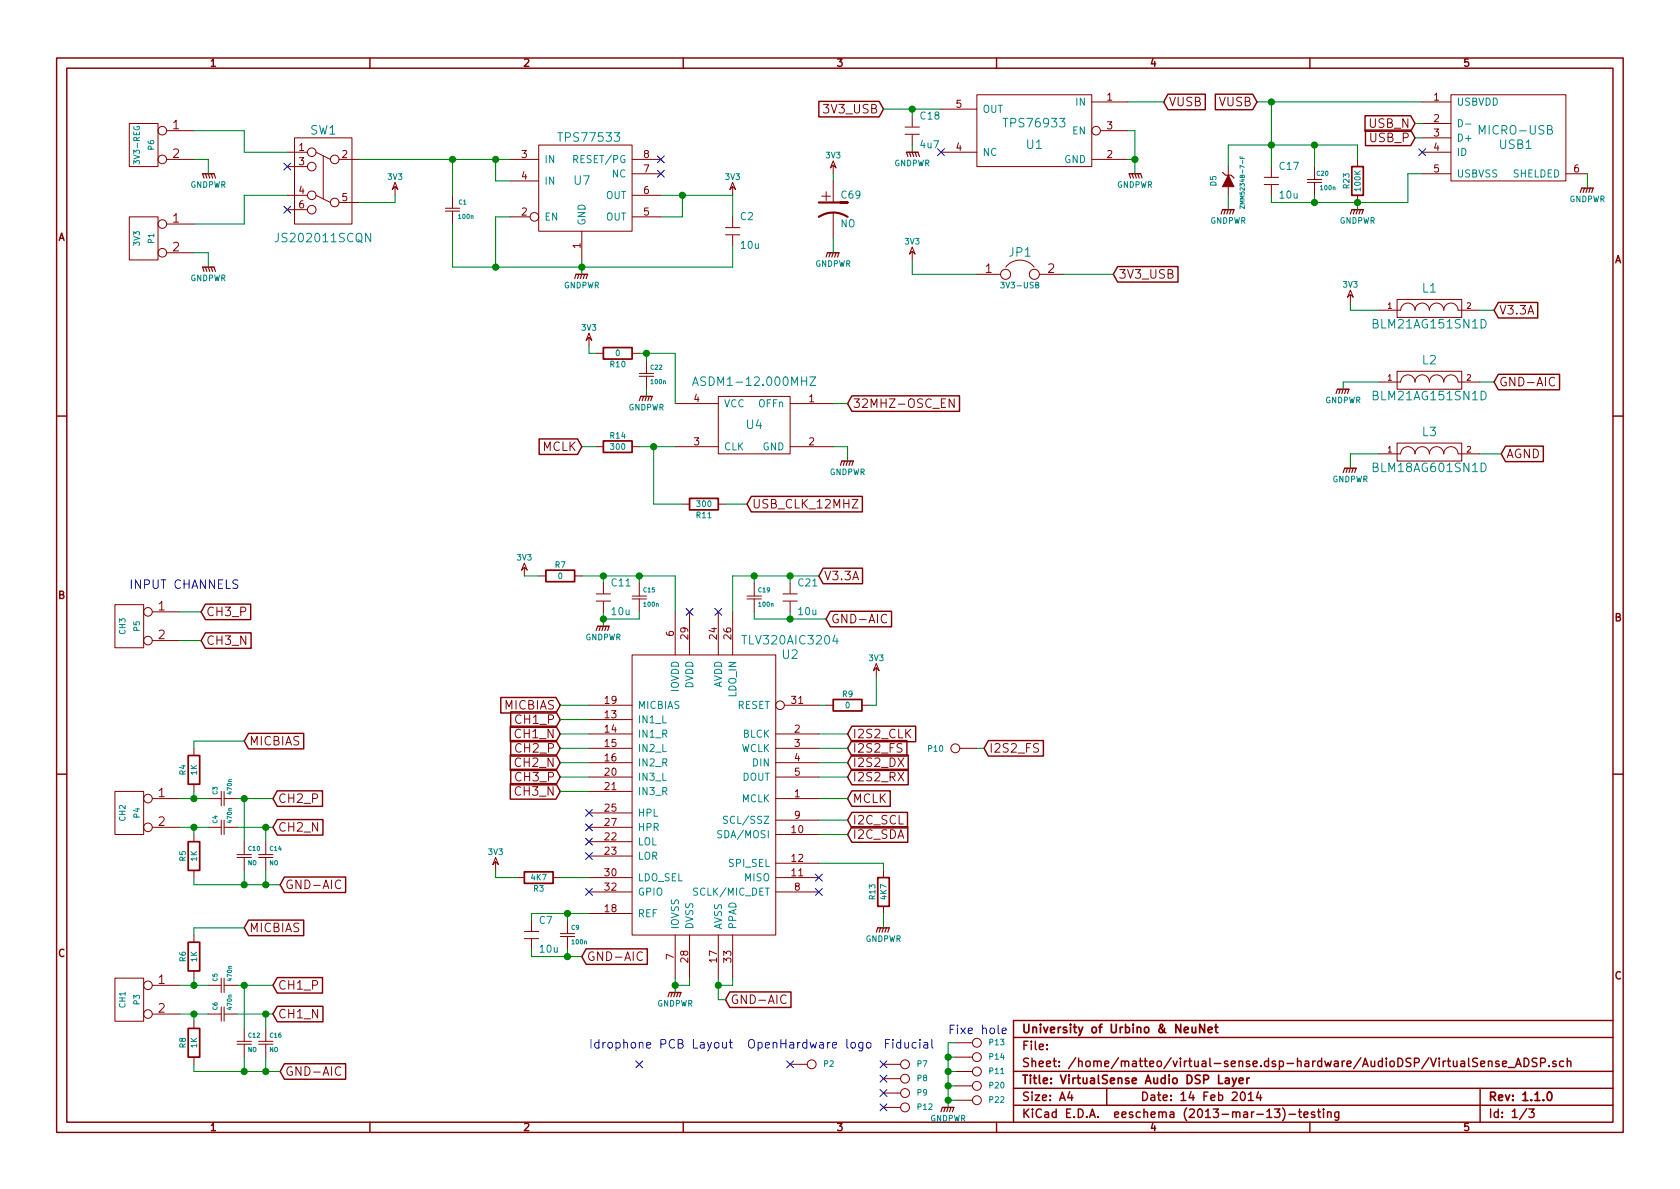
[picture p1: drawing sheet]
<svg xmlns="http://www.w3.org/2000/svg" width="297mm" height="210mm" viewBox="0 0 297 210" stroke-linecap="round" stroke-linejoin="round" font-family="sans-serif">
<defs><g id="words">
<text font-size="2.8" fill="#840000" x="145.2" y="35.6">+</text>
<g font-size="2.1" fill="#840000">
<text x="30.5" y="22.9">1</text>
<text x="145.8" y="20.1">3V3_USB</text>
<text x="206.7" y="18.8">VUSB</text>
<text x="215.4" y="18.8">VUSB</text>
<text x="242.1" y="22.6">USB_N</text>
<text x="30.5" y="27.9">2</text>
<text x="242.2" y="25.1">USB_P</text>
<text x="30.5" y="39.4">1</text>
<text x="30.5" y="44.4">2</text>
<text x="174.2" y="48.3">1</text>
<text x="185.3" y="48.3">2</text>
<text x="197.8" y="49.3">3V3_USB</text>
<text x="265.1" y="55.6">V3.3A</text>
<text x="265.1" y="68.3">GND-AIC</text>
<text x="150.8" y="72.1">32MHZ-OSC_EN</text>
<text x="95.8" y="79.8">MCLK</text>
<text x="266.3" y="81">AGND</text>
<text x="133" y="89.9">USB_CLK_12MHZ</text>
<text x="28" y="107.9">1</text>
<text x="145.7" y="102.6">V3.3A</text>
<text x="28" y="113">2</text>
<text x="36.5" y="109">CH3_P</text>
<text x="147" y="110.2">GND-AIC</text>
<text x="36.5" y="114">CH3_N</text>
<text x="89.2" y="125.5">MICBIAS</text>
<text x="44.1" y="131.8">MICBIAS</text>
<text x="91.2" y="130.6">CH1_N</text>
<text x="91.3" y="128">CH1_P</text>
<text x="150.8" y="130.6">I2S2_CLK</text>
<text x="91.2" y="135.6">CH2_N</text>
<text x="91.3" y="133.1">CH2_P</text>
<text x="150.8" y="135.6">I2S2_DX</text>
<text x="150.8" y="133.1">I2S2_FS</text>
<text x="174.9" y="133.1">I2S2_FS</text>
<text x="28" y="141">1</text>
<text x="49.2" y="142">CH2_P</text>
<text x="91.2" y="140.7">CH3_N</text>
<text x="91.3" y="138.2">CH3_P</text>
<text x="150.8" y="142">MCLK</text>
<text x="150.8" y="138.2">I2S2_RX</text>
<text x="28" y="146">2</text>
<text x="49.2" y="147.1">CH2_N</text>
<text x="150.8" y="145.8">I2C_SCL</text>
<text x="150.8" y="148.3">I2C_SDA</text>
<text x="50.4" y="157.2">GND-AIC</text>
<text x="44.1" y="164.8">MICBIAS</text>
<text x="28" y="174">1</text>
<text x="103.8" y="169.9">GND-AIC</text>
<text x="28" y="179.1">2</text>
<text x="49.2" y="175">CH1_P</text>
<text x="129.2" y="177.5">GND-AIC</text>
<text x="49.2" y="180.1">CH1_N</text>
<text x="180.7" y="182.7">University of Urbino &amp; NeuNet</text>
<text x="180.7" y="185.7">File:</text>
<text x="50.4" y="190.2">GND-AIC</text>
<text x="180.7" y="188.7">Sheet: /home/matteo/virtual-sense.dsp-hardware/AudioDSP/VirtualSense_ADSP.sch</text>
<text x="180.7" y="191.7">Title: VirtualSense Audio DSP Layer</text>
<text x="180.7" y="194.7">Size: A4</text>
<text x="180.7" y="197.7">KiCad E.D.A. eeschema (2013-mar-13)-testing</text>
<text x="201.7" y="194.7">Date: 14 Feb 2014</text>
<text x="263.2" y="197.7">Id: 1/3</text>
<text x="263.2" y="194.7">Rev: 1.1.0</text>
</g>
<g font-size="2.1" fill="#008484">
<text x="54.9" y="23.8">SW1</text>
<text x="177.9" y="22.5">TPS76933</text>
<text x="261.8" y="23.8">MICRO-USB</text>
<text x="99.1" y="25.1">TPS77533</text>
<text x="181.5" y="26.3">U1</text>
<text x="265.2" y="26.3">USB1</text>
<text x="101.5" y="32.7">U7</text>
<text x="49.3" y="42.8">JS202011SCQN</text>
<text x="178.5" y="45.4">JP1</text>
<text x="251.5" y="51.7">L1</text>
<text x="243.1" y="58.1">BLM21AG151SN1D</text>
<text x="251.5" y="64.4">L2</text>
<text x="123.7" y="68.2">ASDM1-12.000MHZ</text>
<text x="243.1" y="70.8">BLM21AG151SN1D</text>
<text x="132" y="75.9">U4</text>
<text x="251.5" y="77.1">L3</text>
<text x="243.1" y="83.5">BLM18AG601SN1D</text>
<text x="131.7" y="114">TLV320AIC3204</text>
<text x="138.4" y="116.5">U2</text>
</g>
<g font-size="2.1" fill="#0000c2">
<text x="22.9" y="104.1">INPUT CHANNELS</text>
<text x="104.1" y="185.4">Idrophone PCB Layout</text>
<text x="132.1" y="185.4">OpenHardware logo</text>
<text x="156.2" y="185.4">Fiducial</text>
<text x="167.6" y="182.9">Fixe hole</text>
</g>
<g font-size="1.8" fill="#840000">
<text x="37.2" y="11.8">1</text>
<text x="92.6" y="11.8">2</text>
<text x="148" y="11.8">3</text>
<text x="203.4" y="11.8">4</text>
<text x="258.8" y="11.8">5</text>
<text x="195.7" y="17.8">1</text>
<text x="253.5" y="17.8">1</text>
<text x="169.1" y="19">5</text>
<text x="195.7" y="22.9">3</text>
<text x="253.5" y="21.6">2</text>
<text x="52.9" y="26.7">1</text>
<text x="52.9" y="29.2">3</text>
<text x="60.5" y="27.9">2</text>
<text x="92.2" y="27.9">3</text>
<text x="113.8" y="27.9">8</text>
<text x="169.1" y="26.7">4</text>
<text x="195.7" y="27.9">2</text>
<text x="253.5" y="24.1">3</text>
<text x="253.5" y="26.7">4</text>
<text x="52.9" y="34.3">4</text>
<text x="60.5" y="35.6">5</text>
<text x="92.2" y="31.7">4</text>
<text x="113.8" y="34.3">6</text>
<text x="113.8" y="30.5">7</text>
<text x="253.5" y="30.5">5</text>
<text x="278.3" y="30.5">6</text>
<text x="52.9" y="36.8">6</text>
<text x="92.2" y="38.1">2</text>
<text x="113.8" y="38.1">5</text>
<text x="10.3" y="42.6">A</text>
<text x="102.6" y="43.9" transform="rotate(-90 102.6 43.9)">1</text>
<text x="285.5" y="46.5">A</text>
<text x="122.7" y="71.1">4</text>
<text x="143" y="71.1">1</text>
<text x="122.7" y="78.7">3</text>
<text x="143" y="78.7">2</text>
<text x="10.3" y="105.9">B</text>
<text x="119.1" y="112.5" transform="rotate(-90 119.1 112.5)">6</text>
<text x="121.7" y="113" transform="rotate(-90 121.7 113)">29</text>
<text x="126.7" y="113" transform="rotate(-90 126.7 113)">24</text>
<text x="129.3" y="113" transform="rotate(-90 129.3 113)">26</text>
<text x="285.5" y="109.8">B</text>
<text x="107" y="124.5">19</text>
<text x="140" y="124.5">31</text>
<text x="107" y="127">13</text>
<text x="107" y="129.5">14</text>
<text x="140.5" y="129.5">2</text>
<text x="107" y="137.2">20</text>
<text x="107" y="132.1">15</text>
<text x="107" y="134.6">16</text>
<text x="140.5" y="132.1">3</text>
<text x="140.5" y="134.6">4</text>
<text x="140.5" y="137.2">5</text>
<text x="107" y="139.7">21</text>
<text x="107" y="143.5">25</text>
<text x="140.5" y="141">1</text>
<text x="107" y="148.6">22</text>
<text x="107" y="146">27</text>
<text x="140" y="147.3">10</text>
<text x="140.5" y="144.8">9</text>
<text x="107" y="154.9">30</text>
<text x="107" y="151.1">23</text>
<text x="140" y="154.9">11</text>
<text x="140" y="152.4">12</text>
<text x="107" y="157.5">32</text>
<text x="107" y="161.3">18</text>
<text x="140.5" y="157.5">8</text>
<text x="10.3" y="169.2">C</text>
<text x="119.1" y="169.6" transform="rotate(-90 119.1 169.6)">7</text>
<text x="121.7" y="170.1" transform="rotate(-90 121.7 170.1)">28</text>
<text x="126.7" y="170.1" transform="rotate(-90 126.7 170.1)">17</text>
<text x="129.3" y="170.1" transform="rotate(-90 129.3 170.1)">33</text>
<text x="285.5" y="173.2">C</text>
<text x="37.2" y="200">1</text>
<text x="92.6" y="200">2</text>
<text x="148" y="200">3</text>
<text x="203.4" y="200">4</text>
<text x="258.8" y="200">5</text>
</g>
<g font-size="1.8" fill="#008484">
<text x="162.8" y="21.1">C18</text>
<text x="173.7" y="19.9">OUT</text>
<text x="189.6" y="23.7">EN</text>
<text x="190.2" y="18.7">IN</text>
<text x="257.6" y="18.7">USBVDD</text>
<text x="96.3" y="28.8">IN</text>
<text x="101.8" y="28.8">RESET/PG</text>
<text x="162.8" y="26.2">4u7</text>
<text x="173.7" y="27.6">NC</text>
<text x="188.1" y="28.8">GND</text>
<text x="257.6" y="25">D+</text>
<text x="257.6" y="27.6">ID</text>
<text x="96.3" y="32.6">IN</text>
<text x="107" y="35.2">OUT</text>
<text x="108.2" y="31.4">NC</text>
<text x="148.8" y="35.1">C69</text>
<text x="226.3" y="30">C17</text>
<text x="226.3" y="35.1">10u</text>
<text x="257.6" y="31.4">USBVSS</text>
<text x="267.4" y="31.4">SHELDED</text>
<text x="96.3" y="39">EN</text>
<text x="103.5" y="39.9" transform="rotate(-90 103.5 39.9)">GND</text>
<text x="107" y="39">OUT</text>
<text x="130.9" y="38.9">C2</text>
<text x="148.6" y="40.2">NO</text>
<text x="131.1" y="44">10u</text>
<text x="128" y="72">VCC</text>
<text x="134.1" y="72">OFFn</text>
<text x="128" y="79.6">CLK</text>
<text x="134.7" y="79.6">GND</text>
<text x="108.2" y="103.7">C11</text>
<text x="141.2" y="103.7">C21</text>
<text x="108.2" y="108.8">10u</text>
<text x="141.2" y="108.8">10u</text>
<text x="112.8" y="125.3">MICBIAS</text>
<text x="120" y="122.4" transform="rotate(-90 120 122.4)">IOVDD</text>
<text x="122.6" y="121.8" transform="rotate(-90 122.6 121.8)">DVDD</text>
<text x="127.6" y="121.8" transform="rotate(-90 127.6 121.8)">AVDD</text>
<text x="130.2" y="123.3" transform="rotate(-90 130.2 123.3)">LDO_IN</text>
<text x="130.3" y="125.3">RESET</text>
<text x="112.8" y="127.9">IN1_L</text>
<text x="112.8" y="130.4">IN1_R</text>
<text x="131.2" y="130.4">BLCK</text>
<text x="112.8" y="133">IN2_L</text>
<text x="112.8" y="135.5">IN2_R</text>
<text x="130.8" y="133">WCLK</text>
<text x="133.1" y="135.5">DIN</text>
<text x="112.8" y="138">IN3_L</text>
<text x="112.8" y="140.6">IN3_R</text>
<text x="131" y="141.9">MCLK</text>
<text x="131.1" y="138">DOUT</text>
<text x="112.8" y="149.5">LOL</text>
<text x="112.8" y="144.4">HPL</text>
<text x="112.8" y="146.9">HPR</text>
<text x="127.4" y="148.2">SDA/MOSI</text>
<text x="128.7" y="145.7">SCL/SSZ</text>
<text x="112.8" y="155.8">LDO_SEL</text>
<text x="112.8" y="152">LOR</text>
<text x="128.9" y="153.3">SPI_SEL</text>
<text x="131.6" y="155.8">MISO</text>
<text x="112.8" y="158.4">GPIO</text>
<text x="123.1" y="158.4">SCLK/MIC_DET</text>
<text x="95.4" y="163.4">C7</text>
<text x="112.8" y="162.2">REF</text>
<text x="120" y="164.3" transform="rotate(-90 120 164.3)">IOVSS</text>
<text x="122.6" y="164.3" transform="rotate(-90 122.6 164.3)">DVSS</text>
<text x="127.6" y="164.3" transform="rotate(-90 127.6 164.3)">AVSS</text>
<text x="130.2" y="164.3" transform="rotate(-90 130.2 164.3)">PPAD</text>
<text x="95.5" y="168.4">10u</text>
</g>
<g font-size="1.4" fill="#008484">
<text x="24.7" y="28.7" transform="rotate(-90 24.7 28.7)">3V3-REG</text>
<text x="27.3" y="26.5" transform="rotate(-90 27.3 26.5)">P6</text>
<text x="146.1" y="28">3V3</text>
<text x="158.1" y="29.4">GNDPWR</text>
<text x="33.6" y="33.2">GNDPWR</text>
<text x="68.6" y="31.8">3V3</text>
<text x="128.3" y="31.8">3V3</text>
<text x="197.4" y="33.2">GNDPWR</text>
<text x="215.1" y="32.9" transform="rotate(-90 215.1 32.9)">D5</text>
<text x="238.6" y="33.3" transform="rotate(-90 238.6 33.3)">R23</text>
<text x="240.6" y="33.7" transform="rotate(-90 240.6 33.7)">100K</text>
<text x="277.4" y="35.7">GNDPWR</text>
<text x="213.9" y="39.5">GNDPWR</text>
<text x="236.8" y="39.5">GNDPWR</text>
<text x="24.7" y="43.4" transform="rotate(-90 24.7 43.4)">3V3</text>
<text x="27.3" y="43" transform="rotate(-90 27.3 43)">P1</text>
<text x="144.1" y="47.2">GNDPWR</text>
<text x="160" y="43.2">3V3</text>
<text x="33.6" y="49.7">GNDPWR</text>
<text x="99.6" y="51">GNDPWR</text>
<text x="177.4" y="51">3V3-USB</text>
<text x="237.5" y="50.8">3V3</text>
<text x="102.9" y="58.5">3V3</text>
<text x="107.9" y="64.9">R10</text>
<text x="108.8" y="63">0</text>
<text x="234.3" y="71.3">GNDPWR</text>
<text x="107.9" y="77.5">R14</text>
<text x="111.1" y="72.6">GNDPWR</text>
<text x="108.1" y="79.5">300</text>
<text x="146.6" y="84">GNDPWR</text>
<text x="123.3" y="89.6">300</text>
<text x="235.5" y="85.3">GNDPWR</text>
<text x="123.2" y="91.6">R11</text>
<text x="91.5" y="99.1">3V3</text>
<text x="98.2" y="100.4">R7</text>
<text x="98.7" y="102.4">0</text>
<text x="22.2" y="112.1" transform="rotate(-90 22.2 112.1)">CH3</text>
<text x="24.7" y="111.6" transform="rotate(-90 24.7 111.6)">P5</text>
<text x="103.5" y="113.2">GNDPWR</text>
<text x="153.7" y="116.9">3V3</text>
<text x="149" y="123.3">R9</text>
<text x="149.5" y="125.2">0</text>
<text x="32.8" y="137" transform="rotate(-90 32.8 137)">R4</text>
<text x="34.8" y="137" transform="rotate(-90 34.8 137)">1K</text>
<text x="164.2" y="132.9">P10</text>
<text x="22.2" y="145.2" transform="rotate(-90 22.2 145.2)">CH2</text>
<text x="24.7" y="144.6" transform="rotate(-90 24.7 144.6)">P4</text>
<text x="32.8" y="152.3" transform="rotate(-90 32.8 152.3)">R5</text>
<text x="34.8" y="152.3" transform="rotate(-90 34.8 152.3)">1K</text>
<text x="86.4" y="151.2">3V3</text>
<text x="94" y="155.7">4K7</text>
<text x="94.4" y="157.7">R3</text>
<text x="154.8" y="159" transform="rotate(-90 154.8 159)">R13</text>
<text x="156.7" y="159" transform="rotate(-90 156.7 159)">4K7</text>
<text x="153" y="166.5">GNDPWR</text>
<text x="32.8" y="170" transform="rotate(-90 32.8 170)">R6</text>
<text x="34.8" y="170" transform="rotate(-90 34.8 170)">1K</text>
<text x="22.2" y="178.2" transform="rotate(-90 22.2 178.2)">CH1</text>
<text x="24.7" y="177.6" transform="rotate(-90 24.7 177.6)">P3</text>
<text x="116.2" y="178">GNDPWR</text>
<text x="32.8" y="185.3" transform="rotate(-90 32.8 185.3)">R8</text>
<text x="34.8" y="185.3" transform="rotate(-90 34.8 185.3)">1K</text>
<text x="175" y="184.8">P13</text>
<text x="145.7" y="188.6">P2</text>
<text x="162.2" y="191.2">P8</text>
<text x="162.2" y="188.6">P7</text>
<text x="175" y="187.4">P14</text>
<text x="175" y="189.9">P11</text>
<text x="162.2" y="193.7">P9</text>
<text x="162.3" y="196.3">P12</text>
<text x="175" y="192.5">P20</text>
<text x="175" y="195">P22</text>
<text x="164.4" y="198.3">GNDPWR</text>
</g>
<g font-size="1.4" fill="#840000">
<text x="245.4" y="54.6">1</text>
<text x="259.3" y="54.6">2</text>
<text x="245.4" y="67.3">1</text>
<text x="259.3" y="67.3">2</text>
<text x="245.4" y="80">1</text>
<text x="259.3" y="80">2</text>
</g>
<g font-size="1.1" fill="#008484">
<text x="220" y="35.9" transform="rotate(-90 220 35.9)">ZMM5234B-7-F</text>
<text x="232.9" y="31.1">C20</text>
<text x="233.6" y="33.6">100n</text>
<text x="81.1" y="36.1">C1</text>
<text x="81.2" y="38.7">100n</text>
<text x="115.1" y="65.3">C22</text>
<text x="115.2" y="67.9">100n</text>
<text x="113.8" y="104.7">C15</text>
<text x="113.9" y="107.3">100n</text>
<text x="134.1" y="104.7">C19</text>
<text x="134.2" y="107.3">100n</text>
<text x="38.4" y="140.5" transform="rotate(-90 38.4 140.5)">C3</text>
<text x="41" y="140.3" transform="rotate(-90 41 140.3)">470n</text>
<text x="38.4" y="145.6" transform="rotate(-90 38.4 145.6)">C4</text>
<text x="41" y="145.4" transform="rotate(-90 41 145.4)">470n</text>
<text x="43.8" y="153">NO</text>
<text x="44" y="150.4">C10</text>
<text x="47.6" y="153">NO</text>
<text x="47.8" y="150.4">C14</text>
<text x="101" y="164.4">C9</text>
<text x="101.2" y="166.9">100n</text>
<text x="38.4" y="173.5" transform="rotate(-90 38.4 173.5)">C5</text>
<text x="41" y="173.3" transform="rotate(-90 41 173.3)">470n</text>
<text x="38.4" y="178.6" transform="rotate(-90 38.4 178.6)">C6</text>
<text x="41" y="178.4" transform="rotate(-90 41 178.4)">470n</text>
<text x="43.8" y="186">NO</text>
<text x="44" y="183.5">C12</text>
<text x="47.6" y="186">NO</text>
<text x="47.8" y="183.5">C16</text>
</g>
</g></defs>
<g fill="none" stroke="#840000" stroke-width=".25">
<path d="M10 10.3h277v189.9h-277zM11.8 12.1h273.4v186.3h-273.4zM65.4 10.3v1.8M120.8 10.3v1.8M144.8 17.9h10.6l.8 1.4-.8 1.4h-10.6zM176.2 10.3v1.8M206.5 16.7h6.6v2.7h-6.6l-.8-1.4zM214.9 16.7h6.6l.7 1.3-.7 1.4h-6.6zM231.6 10.3v1.8M35.8 30.7h2M160.3 26.9h2M199.6 30.7h2.1"/>
<path d="M216.2 37.1h2M239 37.1h2M241.4 20.5h8l.8 1.3-.8 1.4h-8zM241.4 23h8l.8 1.4-.8 1.3h-8zM279.7 33.3h2M35.8 47.2h2M101.9 48.5h2M146.3 44.7h2M197.6 47.1h10.7v2.8h-10.7l-.8-1.4zM264.9 53.5h7v2.7h-7l-.7-1.3zM10 73.6h1.8M95.3 77.6h6.8l.8 1.4-.8 1.4h-6.8z"/>
<path d="M113.3 70.1h2M150.6 70h19v2.7h-19l-.7-1.3zM236.5 68.8h2M264.9 66.2h10.8v2.7h-10.8l-.7-1.3zM266.2 78.9h6.7v2.7h-6.7l-.8-1.3zM285.2 73.6h1.8M132.8 87.8h19.7v2.7h-19.7l-.7-1.4zM148.8 81.5h2.1M237.7 82.8h2.1M36.3 106.8h8v2.8h-8l-.7-1.4zM36.3 111.9h8.1v2.7h-8.1l-.7-1.3zM105.7 110.7h2"/>
<path d="M145.5 100.5h7v2.7h-7l-.7-1.4zM146.8 108.1h10.8v2.7h-10.8l-.8-1.3zM10 136.9h1.8M43.9 129.7h9.8v2.7h-9.8l-.7-1.3zM49 139.8h8v2.8h-8l-.7-1.4zM88.5 123.3h9.8l.8 1.4-.8 1.4h-9.8zM90.2 128.4h8.1l.8 1.4-.8 1.4h-8.1zM90.2 133.5h8.1l.8 1.4-.8 1.3h-8.1zM90.2 138.6h8.1l.8 1.3-.8 1.4h-8.1zM90.3 125.9h8l.8 1.3-.8 1.4h-8zM90.3 131h8l.8 1.3-.8 1.4h-8zM90.3 136h8l.8 1.4-.8 1.4h-8z"/>
<path d="M150.6 139.8h6.8v2.8h-6.8l-.7-1.4zM150.6 136h10v2.8h-10l-.7-1.4zM150.6 133.5h10v2.7h-10l-.7-1.3zM150.6 131h9.8v2.7h-9.8l-.7-1.4zM150.6 128.4h11.3v2.8h-11.3l-.7-1.4zM174.8 131h9.7v2.7h-9.7l-.8-1.4zM285.2 136.9h1.8M49 144.9h8.1v2.8h-8.1l-.7-1.4zM50.3 155.1h10.8v2.7h-10.8l-.8-1.3zM150.6 143.7h9.9v2.7h-9.9l-.7-1.4zM150.6 146.2h9.9v2.7h-9.9l-.7-1.3zM43.9 162.7h9.8v2.7h-9.8l-.7-1.3z"/>
<path d="M49 172.9h8v2.7h-8l-.7-1.4zM49 177.9h8.1v2.8h-8.1l-.7-1.4zM103.6 167.8h10.9v2.7h-10.9l-.7-1.3zM118.4 175.5h2M129 175.4h10.9v2.7h-10.9l-.7-1.3zM155.2 164.1h2M50.3 188.1h10.8v2.7h-10.8l-.8-1.3zM65.4 198.4v1.8M120.8 198.4v1.8M166.6 195.8h2.1M176.2 198.4v1.8M179.2 192.5h106"/>
<path d="M179.2 195.4h106M179.2 189.5h106M179.2 183.5h106M185.1 185.5v.1M185.1 184.7v.1M189.1 193l-.3 1.1h.9M189.5 193.6v1M195.7 192.5v2.9M219.5 193.3l.2-.2a.81 .81 0 0 1 .6 .6 .81 .81 0 0 1-.3 .8l-.2 .1a.79 .79 0 0 1-.3-1.3zM220.7 193.5l.5-.4v1.5M220.7 194.6h.9M222.5 193l-.4 1.1h1"/>
<path d="M222.9 193.6v1M225.3 196.1h1l-.5 .6 .4 .1v.7l-.2 .1-.7-.1M226.8 195.9a1.71 1.71 0 0 1 0 2.3M227.9 197h1.2M229.6 196.6h.5M229.8 196.1v1.3l.3 .2M230.6 197.1l.7-.1-.1-.3-.4-.1-.2 .2v.7h.6M231.6 198.4v1.8M232.4 196.7a.37 .37 0 0 0-.5 .1v.2l.5 .2 .1 .1-.2 .3-.4-.1M232.9 196.6h.6M233.1 196.1v1.3l.4 .2M234 196.1v.2"/>
<path d="M234 196.6v1M234.7 196.7l.2-.1 .4 .1 .1 .9M234.7 196.6v1M236.7 196.6v1.4l-.3 .1-.3-.1M236.7 196.7l-.4-.1-.3 .3 .1 .6 .2 .1 .4-.1M259.7 187.1v1.3l.2 .2M261.2 187.2l-.5-.1-.3 .3 .1 .3 .7 .4v.4a.62 .62 0 0 1-.8 0M261.7 192.5v5.9M261.8 188.1l.7-.1v-.3l-.5-.1-.2 .2 .1 .7h.6M263.2 187.8l.2-.2 .4 .1v.9M263.2 187.6v1M265 187.7a.37 .37 0 0 0-.6 .1l.1 .3 .5 .1 .1 .1-.2 .3-.5-.1"/>
<path d="M265.7 188.1l.7-.1-.1-.3-.4-.1-.2 .2v.7h.6M266.7 188.8h1.1M268 188.6l.5-1.5 .5 1.5M268.1 188.2h.7M269.5 187.1a.76 .76 0 0 1 .8 .8 .76 .76 0 0 1-.8 .7zM270 196l-1.3 2M270.3 196.1h.9l-.5 .6 .5 .1v.7l-.2 .1-.7-.1M271.8 187.2l-.6-.1-.3 .3 .1 .3 .7 .4v.4a.62 .62 0 0 1-.8 0M272.4 187.9l.7-.1 .2-.2-.1-.3-.2-.2h-.6v1.5M273.9 188.5v.1M275.1 187.7a.37 .37 0 0 0-.6 .1l.1 .3 .5 .1 .1 .1-.2 .3-.5-.1M276.5 187.7l-.5-.1-.3 .3 .1 .6 .2 .1 .5-.1"/>
<path d="M277.1 187.8l.2-.2 .4 .1v.9M277.1 187.1v1.5M285.2 180.5h-106v17.9"/>
</g>
<g fill="none" stroke="#840000" stroke-width=".3">
<path d="M239 29.5h2v5h-2zM106.7 78h5.1v2h-5.1zM106.7 61.5h5.1v2h-5.1zM121.9 88.1h5.1v2.1h-5.1zM96.5 100.8h5.1v2.1h-5.1zM33.3 133.6h2v5.1h-2zM147.3 123.7h5.1v2h-5.1zM33.3 148.8h2v5.1h-2zM92.7 154.2h5.1v2h-5.1zM155.2 155.2h2v5.1h-2zM33.3 166.6h2v5.1h-2zM33.3 181.9h2v5h-2z"/>
<path d="M210.8 181.6v.9l.4 .1 .2-.1M211.4 181.6v1M213 181.1v1.5l-.9-1.5v1.5M213.6 182.1l.7-.1v-.3l-.5-.1-.2 .2 .1 .7h.6M214.8 181.6h.5M215 181.1v1.3l.3 .2M216.7 190.7h.6v.9M217.3 191l-.5 .1-.2 .2 .2 .3 .5-.1M217.9 190.6l.3 1M218.6 190.6l-.5 1.4-.2 .1M219.1 191.1l.7-.1v-.3l-.5-.1-.2 .2 .1 .7h.6M220.5 190.6v1"/>
<path d="M220.9 190.6l-.4 .3M273.7 193.3l.2-.2a.81 .81 0 0 1 .6 .6 .81 .81 0 0 1-.3 .8l-.2 .1a.79 .79 0 0 1-.3-1.3z"/>
</g>
<g fill="none" stroke="#840000" stroke-width=".18">
<path d="M166.4 19.3h6.3M172.7 16.8h20.3v12.7h-20.3zM193 18h6.4M251.5 18h5M256.5 16.8h20.4v15.2h-20.4zM22.9 21.8h5v7.7h-5zM22.9 38.3h5v7.7h-5zM29.5 23.1h4.8M29.5 28.2h4.8M29.5 39.6h4.8M50.8 26.9h3.6M50.8 34.5h3.6"/>
<path d="M50.8 29.5h3.6M50.8 37.1h3.6M52.1 24.4h10.1v15.2h-10.1zM55.9 34.5l2.5 1.3M55.9 26.9l2.5 1.3M57.1 27.6v7.6M59.9 28.2h3.6M59.9 35.8h3.6M69.8 32.3l.6 1.2-.6-.5-.5 .5zM69.8 33v1.5M78.7 37.3h2.6M78.7 36.8h2.6"/>
<path d="M80 34.5v2.3M80 37.3v2.3M90.2 28.2h5M90.2 38.3h3.5M90.2 32h5M95.2 25.6h16.6v15.3h-16.6zM111.8 28.2h5M111.8 30.7h5M111.8 38.3h5M111.8 34.5h5M129.5 32.3l.5 1.2-.5-.5-.5 .5zM129.5 33v1.5"/>
<path d="M129.5 38.3v1.9M147.3 28.4l.5 1.3-.5-.5-.5 .5zM147.3 29.2v1.5M147.3 32v3.8M147.3 37.6v4.6M160 23.7h2.6M160 22.5h2.6M161.3 20.6v1.8M161.3 23.8v1.8M166.4 26.9h6.3M193 28.2h6.4M194.6 23.1h4.8"/>
<path d="M217.2 29.5v1.5M217.2 33v1.5M223.5 32.6h2.6M223.5 31.4h2.6M224.8 29.5v1.8M224.8 32.7v1.8M231.1 32.3h2.6M231.1 31.7h2.6M232.4 29.5v2.2M232.4 32.3v2.2M240 28.2v1.3M240 34.5v1.3"/>
<path d="M251.5 26.9h5M251.5 21.8h5M251.5 24.4h5M251.5 30.7h5M276.9 30.7h3.8M29.5 44.7h4.8M102.9 40.9v5.1M104.1 58.9l.5 1.3-.5-.5-.5 .5zM104.1 59.7v1.5M128.3 41.5h2.5M128.3 40.3h2.5M129.5 41.6v1.8"/>
<path d="M161.3 43.7l.5 1.3-.5-.6-.5 .6zM161.3 44.4v1.6M172.7 48.5h4.2M177.8 47.2a3.2 3.2 0 0 1 5.1 0M183.8 48.5h4.2M238.8 51.3l.5 1.3-.5-.5-.5 .5zM238.8 52.1v1.5M243.8 54.9h3.8a1.27 1.27 0 0 1 1.3-1.3 1.27 1.27 0 0 1 1.3 1.3 1.27 1.27 0 0 1 1.3-1.3 1.27 1.27 0 0 1 1.2 1.3 1.27 1.27 0 0 1 1.3-1.3 1.27 1.27 0 0 1 1.3 1.3 1.27 1.27 0 0 1 1.2-1.3 1.27 1.27 0 0 1 1.3 1.3h3.8M247 53h11.4v3.1h-11.4zM105.4 79h1.3M105.4 62.5h1.3M111.8 79h1.2"/>
<path d="M111.8 62.5h1.2M113 66.5h2.6M113 66h2.6M114.3 63.7v2.3M114.3 66.5v2.3M119.4 71.4h7.6M119.4 79h7.6M127 70.1h12.7v10.2h-12.7zM139.7 71.4h7.6M139.7 79h7.6M168.7 70.5v1.6l-.9-1.6v1.6M243.8 67.6h3.8a1.27 1.27 0 0 1 1.3-1.3 1.27 1.27 0 0 1 1.3 1.3 1.27 1.27 0 0 1 1.3-1.3 1.27 1.27 0 0 1 1.2 1.3 1.27 1.27 0 0 1 1.3-1.3 1.27 1.27 0 0 1 1.3 1.3 1.27 1.27 0 0 1 1.2-1.3 1.27 1.27 0 0 1 1.3 1.3h3.8"/>
<path d="M247 65.7h11.4v3.1h-11.4zM247 78.4h11.4v3.1h-11.4zM274.9 66.9a.62 .62 0 0 0-.8 0 .62 .62 0 0 0-.2 .7 .58 .58 0 0 0 .3 .6 .58 .58 0 0 0 .7-.1M92.7 99.6l.5 1.2-.5-.5-.5 .5zM120.6 89.1h1.3M127 89.1h1.3M150.7 88.3h1l-1 1.5h1M243.8 80.3h3.8a1.27 1.27 0 0 1 1.3-1.3 1.27 1.27 0 0 1 1.3 1.3 1.27 1.27 0 0 1 1.3-1.3 1.27 1.27 0 0 1 1.2 1.3 1.27 1.27 0 0 1 1.3-1.3 1.27 1.27 0 0 1 1.3 1.3 1.27 1.27 0 0 1 1.2-1.3 1.27 1.27 0 0 1 1.3 1.3h3.8M20.3 106.9h5.1v7.6h-5.1zM26.9 108.2h4.8M26.9 113.3h4.8M92.7 100.3v1.5"/>
<path d="M95.2 101.8h1.3M101.6 101.8h1.3M105.4 106.3h2.5M105.4 105h2.5M106.7 103.1v1.8M106.7 106.4v1.8M111.8 115.8h25.4v49.5h-25.4zM111.8 105.9h2.5M111.8 105.4h2.5M113 103.1v2.3M113 105.9v2.3M119.4 108.2v7.6"/>
<path d="M121.9 108.2v7.6M127 108.2v7.6M129.5 108.2v7.6M132.1 105.9h2.5M132.1 105.4h2.5M133.3 103.1v2.3M133.3 105.9v2.3M138.4 106.3h2.6M138.4 105h2.6M139.7 103.1v1.8M139.7 106.4v1.8M154.9 117.3l.5 1.3-.5-.5-.5 .5z"/>
<path d="M154.9 118.1v1.5M156.8 108.8a.62 .62 0 0 0-.8 0 .62 .62 0 0 0-.2 .7 .58 .58 0 0 0 .3 .6 .58 .58 0 0 0 .7-.1M20.3 139.9h5.1v7.7h-5.1zM34.3 132.3v1.3M34.3 138.7v1.2M39.1 139.9v2.6M39.6 139.9v2.6M104.1 129.8h7.7M104.1 132.3h7.7M104.1 134.9h7.7M104.1 137.4h7.7M104.1 139.9h7.7"/>
<path d="M104.1 124.7h7.7M104.1 127.2h7.7M137.2 129.8h7.6M137.2 132.3h7.6M137.2 134.9h7.6M137.2 137.4h7.6M138.7 124.7h6.1M146 124.7h1.3M152.4 124.7h1.3M169.7 132.3h3M26.9 141.2h4.8M26.9 146.3h4.8"/>
<path d="M34.3 147.6v1.2M34.3 153.9v1.3M36.8 141.2h2.3M36.8 146.3h2.3M39.1 145v2.6M39.6 141.2h2.3M39.6 146.3h2.3M39.6 145v2.6M41.9 151.6h2.5M41.9 151.1h2.5M43.2 148.8v2.3M43.2 151.6v2.3"/>
<path d="M45.7 151.6h2.6M45.7 151.1h2.6M47 148.8v2.3M47 151.6v2.3M60.2 155.8a.62 .62 0 0 0-.7 0 .62 .62 0 0 0-.2 .7 .58 .58 0 0 0 .3 .6 .58 .58 0 0 0 .6-.1M87.6 151.6l.5 1.3-.5-.5-.5 .5zM87.6 152.4v1.5M91.4 155.2h1.3M97.8 155.2h1.3M104.1 157.7h7.7M104.1 155.2h7.7M104.1 148.8h7.7"/>
<path d="M104.1 151.4h7.7M104.1 143.8h7.7M104.1 146.3h7.7M137.2 141.2h7.6M137.2 157.7h7.6M137.2 145h7.6M137.2 147.6h7.6M137.2 155.2h7.6M137.2 152.6h7.6M156.2 153.9v1.3M20.3 173h5.1v7.6h-5.1zM26.9 174.2h4.8"/>
<path d="M26.9 179.3h4.8M34.3 165.3v1.3M34.3 171.7v1.3M36.8 174.2h2.3M36.8 179.3h2.3M39.1 173v2.5M39.1 178v2.6M39.6 174.2h2.3M39.6 179.3h2.3M39.6 173v2.5M39.6 178v2.6M92.7 166h2.5"/>
<path d="M92.7 164.7h2.5M94 162.8v1.8M94 166.1v1.8M99.1 165.6h2.5M99.1 165.1h2.5M100.3 162.8v2.3M100.3 165.6v2.3M104.1 161.5h7.7M113.6 168.5a.62 .62 0 0 0-.8 0 .62 .62 0 0 0-.2 .7 .58 .58 0 0 0 .3 .6 .58 .58 0 0 0 .7-.1M119.4 165.3v7.7M121.9 165.3v7.7M127 165.3v7.7"/>
<path d="M129.5 165.3v7.7M139 176.1a.62 .62 0 0 0-.8 0 .62 .62 0 0 0-.2 .7 .58 .58 0 0 0 .3 .6 .58 .58 0 0 0 .7-.1M156.2 160.3v1.2M34.3 180.6v1.3M34.3 186.9v1.3M41.9 184.7h2.5M41.9 184.1h2.5M43.2 181.9v2.2M43.2 184.7v2.2M45.7 184.7h2.6M45.7 184.1h2.6M47 181.9v2.2"/>
<path d="M47 184.7v2.2M60.2 188.8a.62 .62 0 0 0-.7 0 .62 .62 0 0 0-.2 .7 .58 .58 0 0 0 .3 .6 .58 .58 0 0 0 .6-.1M139.7 188.2h3M156.2 190.7h3.1M156.2 188.2h3.1M156.2 193.3h3.1M156.2 195.8h3.1M168.9 186.9h3.1M168.9 184.4h3.1M168.9 189.5h3.1M168.9 192h3.1M168.9 194.6h3.1"/>
<circle cx="28.7" cy="23.1" r=".76"/>
<circle cx="28.7" cy="28.2" r=".76"/>
<circle cx="28.7" cy="39.6" r=".76"/>
<circle cx="55.1" cy="26.9" r=".76"/>
<circle cx="55.1" cy="34.5" r=".76"/>
<circle cx="55.1" cy="37.1" r=".76"/>
<circle cx="55.1" cy="29.5" r=".76"/>
<circle cx="59.2" cy="35.8" r=".76"/>
<circle cx="59.2" cy="28.2" r=".76"/>
<circle cx="94.5" cy="38.3" r=".76"/>
<circle cx="193.8" cy="23.1" r=".76"/>
<circle cx="28.7" cy="44.7" r=".76"/>
<circle cx="177.8" cy="48.5" r=".89"/>
<circle cx="182.9" cy="48.5" r=".89"/>
<circle cx="26.2" cy="113.3" r=".76"/>
<circle cx="26.2" cy="108.2" r=".76"/>
<circle cx="137.9" cy="124.7" r=".76"/>
<circle cx="168.9" cy="132.3" r=".79"/>
<circle cx="26.2" cy="141.2" r=".76"/>
<circle cx="26.2" cy="146.3" r=".76"/>
<circle cx="26.2" cy="179.3" r=".76"/>
<circle cx="26.2" cy="174.2" r=".76"/>
<circle cx="143.5" cy="188.2" r=".79"/>
<circle cx="160" cy="195.8" r=".79"/>
<circle cx="160" cy="190.7" r=".79"/>
<circle cx="160" cy="188.2" r=".79"/>
<circle cx="160" cy="193.3" r=".79"/>
<circle cx="172.7" cy="192" r=".79"/>
<circle cx="172.7" cy="186.9" r=".79"/>
<circle cx="172.7" cy="189.5" r=".79"/>
<circle cx="172.7" cy="194.6" r=".79"/>
<circle cx="172.7" cy="184.4" r=".79"/>
</g>
<path d="M42.1 102.6a.62 .62 0 0 0-.9 .1v.4l.8 .4v.4a.62 .62 0 0 1-.8 .1M126.4 184.5l.2-.2 .5 .2v.6l-.1 .2h-.4l-.2-.1zM127.8 184.3v.8a.38 .38 0 0 0 .6 .1M128.4 184.3v1M128.9 184.3h.6M129.1 183.8v1.3l.4 .2M152.6 184.3v1.3l-.3 .2h-.4M152.6 184.4a.48 .48 0 0 0-.7 .1v.7a.48 .48 0 0 0 .7 .1M153.3 184.4l.4-.1 .3 .3v.5l-.3 .2h-.4l-.1-.2v-.5zM164.7 183.8v1.3l.3 .2M177.2 182.3l.7-.2v-.2l-.5-.1-.2 .2 .1 .7h.6" fill="none" stroke="#0000c2" stroke-width=".18"/>
<g fill="none" stroke="#000084" stroke-width=".18">
<path d="M50.2 28.8l1.2 1.3M50.2 36.5l1.2 1.2M51.4 28.8l-1.2 1.3M51.4 36.5l-1.2 1.2M116.2 30.1l1.2 1.2M116.2 27.6l1.2 1.2M117.4 30.1l-1.2 1.2M117.4 27.6l-1.2 1.2M165.8 26.3l1.2 1.2M167 26.3l-1.2 1.2M250.9 26.3l1.2 1.2M252.1 26.3l-1.2 1.2"/>
<path d="M121.3 107.6l1.2 1.2M122.5 107.6l-1.2 1.2M126.4 107.6l1.2 1.2M127.6 107.6l-1.2 1.2M103.5 157.1l1.2 1.2M103.5 143.1l1.2 1.3M103.5 145.7l1.2 1.2M103.5 148.2l1.2 1.2M103.5 150.8l1.2 1.2M104.7 157.1l-1.2 1.2M104.7 143.1l-1.2 1.3M104.7 145.7l-1.2 1.2"/>
<path d="M104.7 148.2l-1.2 1.2M104.7 150.8l-1.2 1.2M144.2 154.6l1.2 1.2M144.2 157.1l1.2 1.2M145.4 154.6l-1.2 1.2M145.4 157.1l-1.2 1.2M112.4 187.6l1.2 1.2M113.6 187.6l-1.2 1.2M139.1 187.6l1.2 1.2M140.3 187.6l-1.2 1.2M155.6 187.6l1.2 1.2M155.6 190.1l1.2 1.3"/>
<path d="M155.6 192.7l1.2 1.2M155.6 195.2l1.2 1.2M156.8 187.6l-1.2 1.2M156.8 190.1l-1.2 1.3M156.8 192.7l-1.2 1.2M156.8 195.2l-1.2 1.2"/>
</g>
<g fill="none" stroke="#008484" stroke-width=".18">
<path d="M219.3 27.7v.3h.7M219.6 27.8v.2M220 36.4v.5l-.7-.5v.5M257.9 21.2a.64 .64 0 0 1 .7 .6 .64 .64 0 0 1-.7 .6zM259.1 21.9h1M65.5 41.2v1.6l-.9-1.6v1.6M261.9 56.5a.77 .77 0 0 1 .9 .7 .77 .77 0 0 1-.9 .8zM122.5 68.2l.5-1.6 .5 1.6M122.6 67.7h.7M143.2 66.6h1l-1 1.6h1M261.9 69.2a.77 .77 0 0 1 .9 .7 .77 .77 0 0 1-.9 .8zM261.9 81.9a.77 .77 0 0 1 .9 .7 .77 .77 0 0 1-.9 .8z"/>
<path d="M147.6 112.3l-.4 1.1h1M128.6 144.4h-.6v.4l.5 .3 .1 .3-.2 .2-.5-.1"/>
</g>
<g fill="none" stroke="#840000" stroke-width=".2">
<path d="M35.8 30.7l.3 .8M36.3 30.7l.3 .8M36.8 30.7l.3 .8M37.3 30.7l.3 .8M37.8 30.7l.3 .8M160.3 26.9l.2 .8M160.8 26.9l.2 .8M161.3 26.9l.2 .8M161.8 26.9l.3 .8M162.3 26.9l.3 .8M199.6 30.7l.3 .8M200.2 30.7l.2 .8"/>
<path d="M200.7 30.7l.2 .8M201.2 30.7l.2 .8M201.7 30.7l.2 .8M216.2 30.5l.5 .5h1l.5 .5M216.2 37.1l-.3 .7M216.7 37.1l-.3 .7M217.2 37.1l-.3 .7M217.7 37.1l-.3 .7M218.2 37.1l-.3 .7M239 37.1l-.2 .7M239.5 37.1l-.2 .7M240 37.1l-.2 .7"/>
<path d="M240.5 37.1l-.2 .7M241 37.1l-.2 .7M279.7 33.3l-.3 .7M280.2 33.3l-.3 .7M280.7 33.3l-.3 .7M281.2 33.3l-.3 .7M281.7 33.3l-.3 .7M35.8 47.2l.3 .8M36.3 47.2l.3 .8M36.8 47.2l.3 .8M37.3 47.2l.3 .8M37.8 47.2l.3 .8"/>
<path d="M101.9 48.5l-.3 .8M102.4 48.5l-.3 .8M102.9 48.5l-.3 .8M103.4 48.5l-.3 .8M103.9 48.5l-.3 .8M146.3 44.7l-.3 .8M146.8 44.7l-.2 .8M147.3 44.7l-.2 .8M147.8 44.7l-.2 .8M148.3 44.7l-.2 .8M113.3 70.1l-.3 .8M113.8 70.1l-.3 .8"/>
<path d="M114.3 70.1l-.3 .8M114.8 70.1l-.2 .8M115.3 70.1l-.2 .8M236.5 68.8l-.3 .8M237 68.8l-.3 .8M237.5 68.8l-.3 .8M238 68.8l-.3 .8M238.5 68.8l-.2 .8M148.8 81.5l-.2 .8M149.4 81.5l-.3 .8M149.9 81.5l-.3 .8M150.4 81.5l-.3 .8"/>
<path d="M150.9 81.5l-.3 .8M237.7 82.8l-.2 .8M238.3 82.8l-.3 .8M238.8 82.8l-.3 .8M239.3 82.8l-.3 .8M239.8 82.8l-.3 .8M105.7 110.7l-.3 .8M106.2 110.7l-.3 .8M106.7 110.7l-.3 .8M107.2 110.7l-.3 .8M107.7 110.7l-.3 .8M118.4 175.5l-.3 .8"/>
<path d="M118.9 175.5l-.3 .8M119.4 175.5l-.3 .8M119.9 175.5l-.3 .8M120.4 175.5l-.3 .8M155.2 164.1l-.3 .7M155.7 164.1l-.3 .7M156.2 164.1l-.2 .7M156.7 164.1l-.2 .7M157.2 164.1l-.2 .7M166.6 195.8l-.2 .8M167.1 195.8l-.2 .8M167.6 195.8l-.2 .8"/>
<path d="M168.1 195.8l-.2 .8M168.7 195.8l-.3 .8"/>
</g>
<path d="M217.2 31l1 2h-2z" fill="#840000" stroke="#840000" stroke-width=".18"/>
<path d="M144.8 38.3a4.6 4.6 0 0 1 5.1 0M144.8 35.8h5.1h-1.3" fill="none" stroke="#840000" stroke-width=".38"/>
<g fill="none" stroke="#008400" stroke-width=".18">
<path d="M156.2 19.3h10.2M161.3 19.3v1.3M199.4 18h6.3M222.2 18h29.3M224.8 18v11.5M34.3 28.2h2.5v2.5M34.3 23.1h8.9v3.8h7.6M50.8 34.5h-7.6v5.1h-8.9M63.5 28.2h26.7M69.8 34.5v1.3h-6.3M80 39.6v7.6h49.5v-3.8M80 28.2v6.3"/>
<path d="M87.6 28.2v3.8h2.6M90.2 38.3h-2.6v8.9M116.8 34.5h12.7v3.8M120.6 34.5v3.8h-3.8M147.3 30.7v1.3M161.3 25.6v1.3M199.4 28.2h1.3M199.4 23.1h1.3v7.6M217.2 34.5v2.6M232.4 25.6v3.9M232.4 34.5v1.3M240 28.2v-2.6h-22.8v3.9"/>
<path d="M240 35.8v1.3M250.2 21.8h1.3M250.2 24.4h1.3M251.5 30.7h-2.6v5.1h-24.1v-1.3M280.7 30.7v2.6M34.3 44.7h2.5v2.5M102.9 46v2.5M147.3 42.2v2.5M161.3 46v2.5h11.4M188 48.5h8.8M238.8 53.6v1.3h5M261.6 54.9h2.6"/>
<path d="M102.9 79h2.5M104.1 61.2v1.3h1.3M113 62.5h6.4v8.9M113 79h6.4M114.3 62.5v1.2M114.3 68.8v1.3M115.6 79v10.1h5M147.3 71.4h2.6M147.3 79h2.6v2.5M243.8 67.6h-6.3v1.2M261.6 67.6h2.6M128.3 89.1h3.8"/>
<path d="M243.8 80.3h-5v2.5M261.6 80.3h3.8M31.7 108.2h3.9M31.7 113.3h3.9M92.7 101.8h2.5M102.9 101.8h16.5v6.4M106.7 101.8v1.3M106.7 108.2v2.5M113 101.8v1.3M113 108.2v1.3h-6.3M133.3 108.2v1.3h12.7M133.3 101.8v1.3"/>
<path d="M139.7 101.8v1.3M139.7 108.2v1.3M144.8 101.8h-15.3v6.4M154.9 119.6v5.1h-1.2M34.3 139.9v1.3M43.2 131.1h-8.9v1.2M99.1 129.8h5M99.1 132.3h5M99.1 134.9h5M99.1 137.4h5M99.1 124.7h5M99.1 139.9h5"/>
<path d="M99.1 127.2h5M144.8 129.8h5.1M144.8 132.3h5.1M144.8 134.9h5.1M144.8 137.4h5.1M144.8 124.7h1.2M172.7 132.3h1.3M31.7 141.2h5.1M31.7 146.3h5.1M34.3 146.3v1.3M34.3 155.2v1.3h15.2M41.9 141.2h6.4"/>
<path d="M41.9 146.3h6.4M43.2 141.2v7.6M43.2 153.9v2.6M47 146.3v2.5M47 153.9v2.6M87.6 153.9v1.3h3.8M99.1 155.2h5M144.8 152.6h11.4v1.3M144.8 145h5.1M144.8 147.6h5.1M144.8 141.2h5.1M31.7 174.2h5.1"/>
<path d="M31.7 179.3h5.1M34.3 173v1.2M34.3 179.3v1.3M41.9 174.2h6.4M41.9 179.3h6.4M43.2 164.1h-8.9v1.2M43.2 174.2v7.7M47 179.3v2.6M94 167.9v1.3h8.9M100.3 161.5v1.3M100.3 167.9v1.3M104.1 161.5h-10.1v1.3"/>
<path d="M119.4 173v2.5M121.9 173v1.2h-2.5M127 173v3.8h1.3M129.5 173v1.2h-2.5M156.2 161.5v2.6M34.3 188.2v1.3h15.2M43.2 186.9v2.6M47 186.9v2.6M167.6 189.5h1.3M167.6 192h1.3M167.6 186.9h1.3M167.6 194.6h1.3"/>
<path d="M168.9 184.4h-1.3v11.4"/>
</g>
<g fill="#008400" stroke="#008400" stroke-width=".25">
<circle cx="113" cy="101.8" r=".51"/>
<circle cx="106.7" cy="109.5" r=".51"/>
<circle cx="106.7" cy="101.8" r=".51"/>
<circle cx="133.4" cy="101.8" r=".51"/>
<circle cx="139.7" cy="109.5" r=".51"/>
<circle cx="139.7" cy="101.8" r=".51"/>
<circle cx="119.4" cy="174.2" r=".51"/>
<circle cx="127" cy="174.2" r=".51"/>
<circle cx="100.3" cy="161.5" r=".51"/>
<circle cx="100.3" cy="169.2" r=".51"/>
<circle cx="200.7" cy="28.2" r=".51"/>
<circle cx="161.3" cy="19.3" r=".51"/>
<circle cx="34.3" cy="141.2" r=".51"/>
<circle cx="34.3" cy="146.3" r=".51"/>
<circle cx="43.2" cy="141.2" r=".51"/>
<circle cx="47" cy="146.3" r=".51"/>
<circle cx="47" cy="156.5" r=".51"/>
<circle cx="43.2" cy="156.5" r=".51"/>
<circle cx="34.3" cy="174.2" r=".51"/>
<circle cx="34.3" cy="179.3" r=".51"/>
<circle cx="43.2" cy="174.2" r=".51"/>
<circle cx="47" cy="179.3" r=".51"/>
<circle cx="47" cy="189.5" r=".51"/>
<circle cx="43.2" cy="189.5" r=".51"/>
<circle cx="232.4" cy="35.8" r=".51"/>
<circle cx="224.8" cy="25.6" r=".51"/>
<circle cx="232.4" cy="25.6" r=".51"/>
<circle cx="240" cy="35.8" r=".51"/>
<circle cx="224.8" cy="18" r=".51"/>
<circle cx="115.6" cy="79" r=".51"/>
<circle cx="114.3" cy="62.5" r=".51"/>
<circle cx="87.6" cy="28.2" r=".51"/>
<circle cx="80" cy="28.2" r=".51"/>
<circle cx="102.9" cy="47.2" r=".51"/>
<circle cx="87.6" cy="47.2" r=".51"/>
<circle cx="120.7" cy="34.5" r=".51"/>
<circle cx="167.6" cy="192" r=".51"/>
<circle cx="167.6" cy="189.5" r=".51"/>
<circle cx="167.6" cy="186.9" r=".51"/>
<circle cx="167.6" cy="194.6" r=".51"/>
</g>
<use href="#words"/>
</svg>
